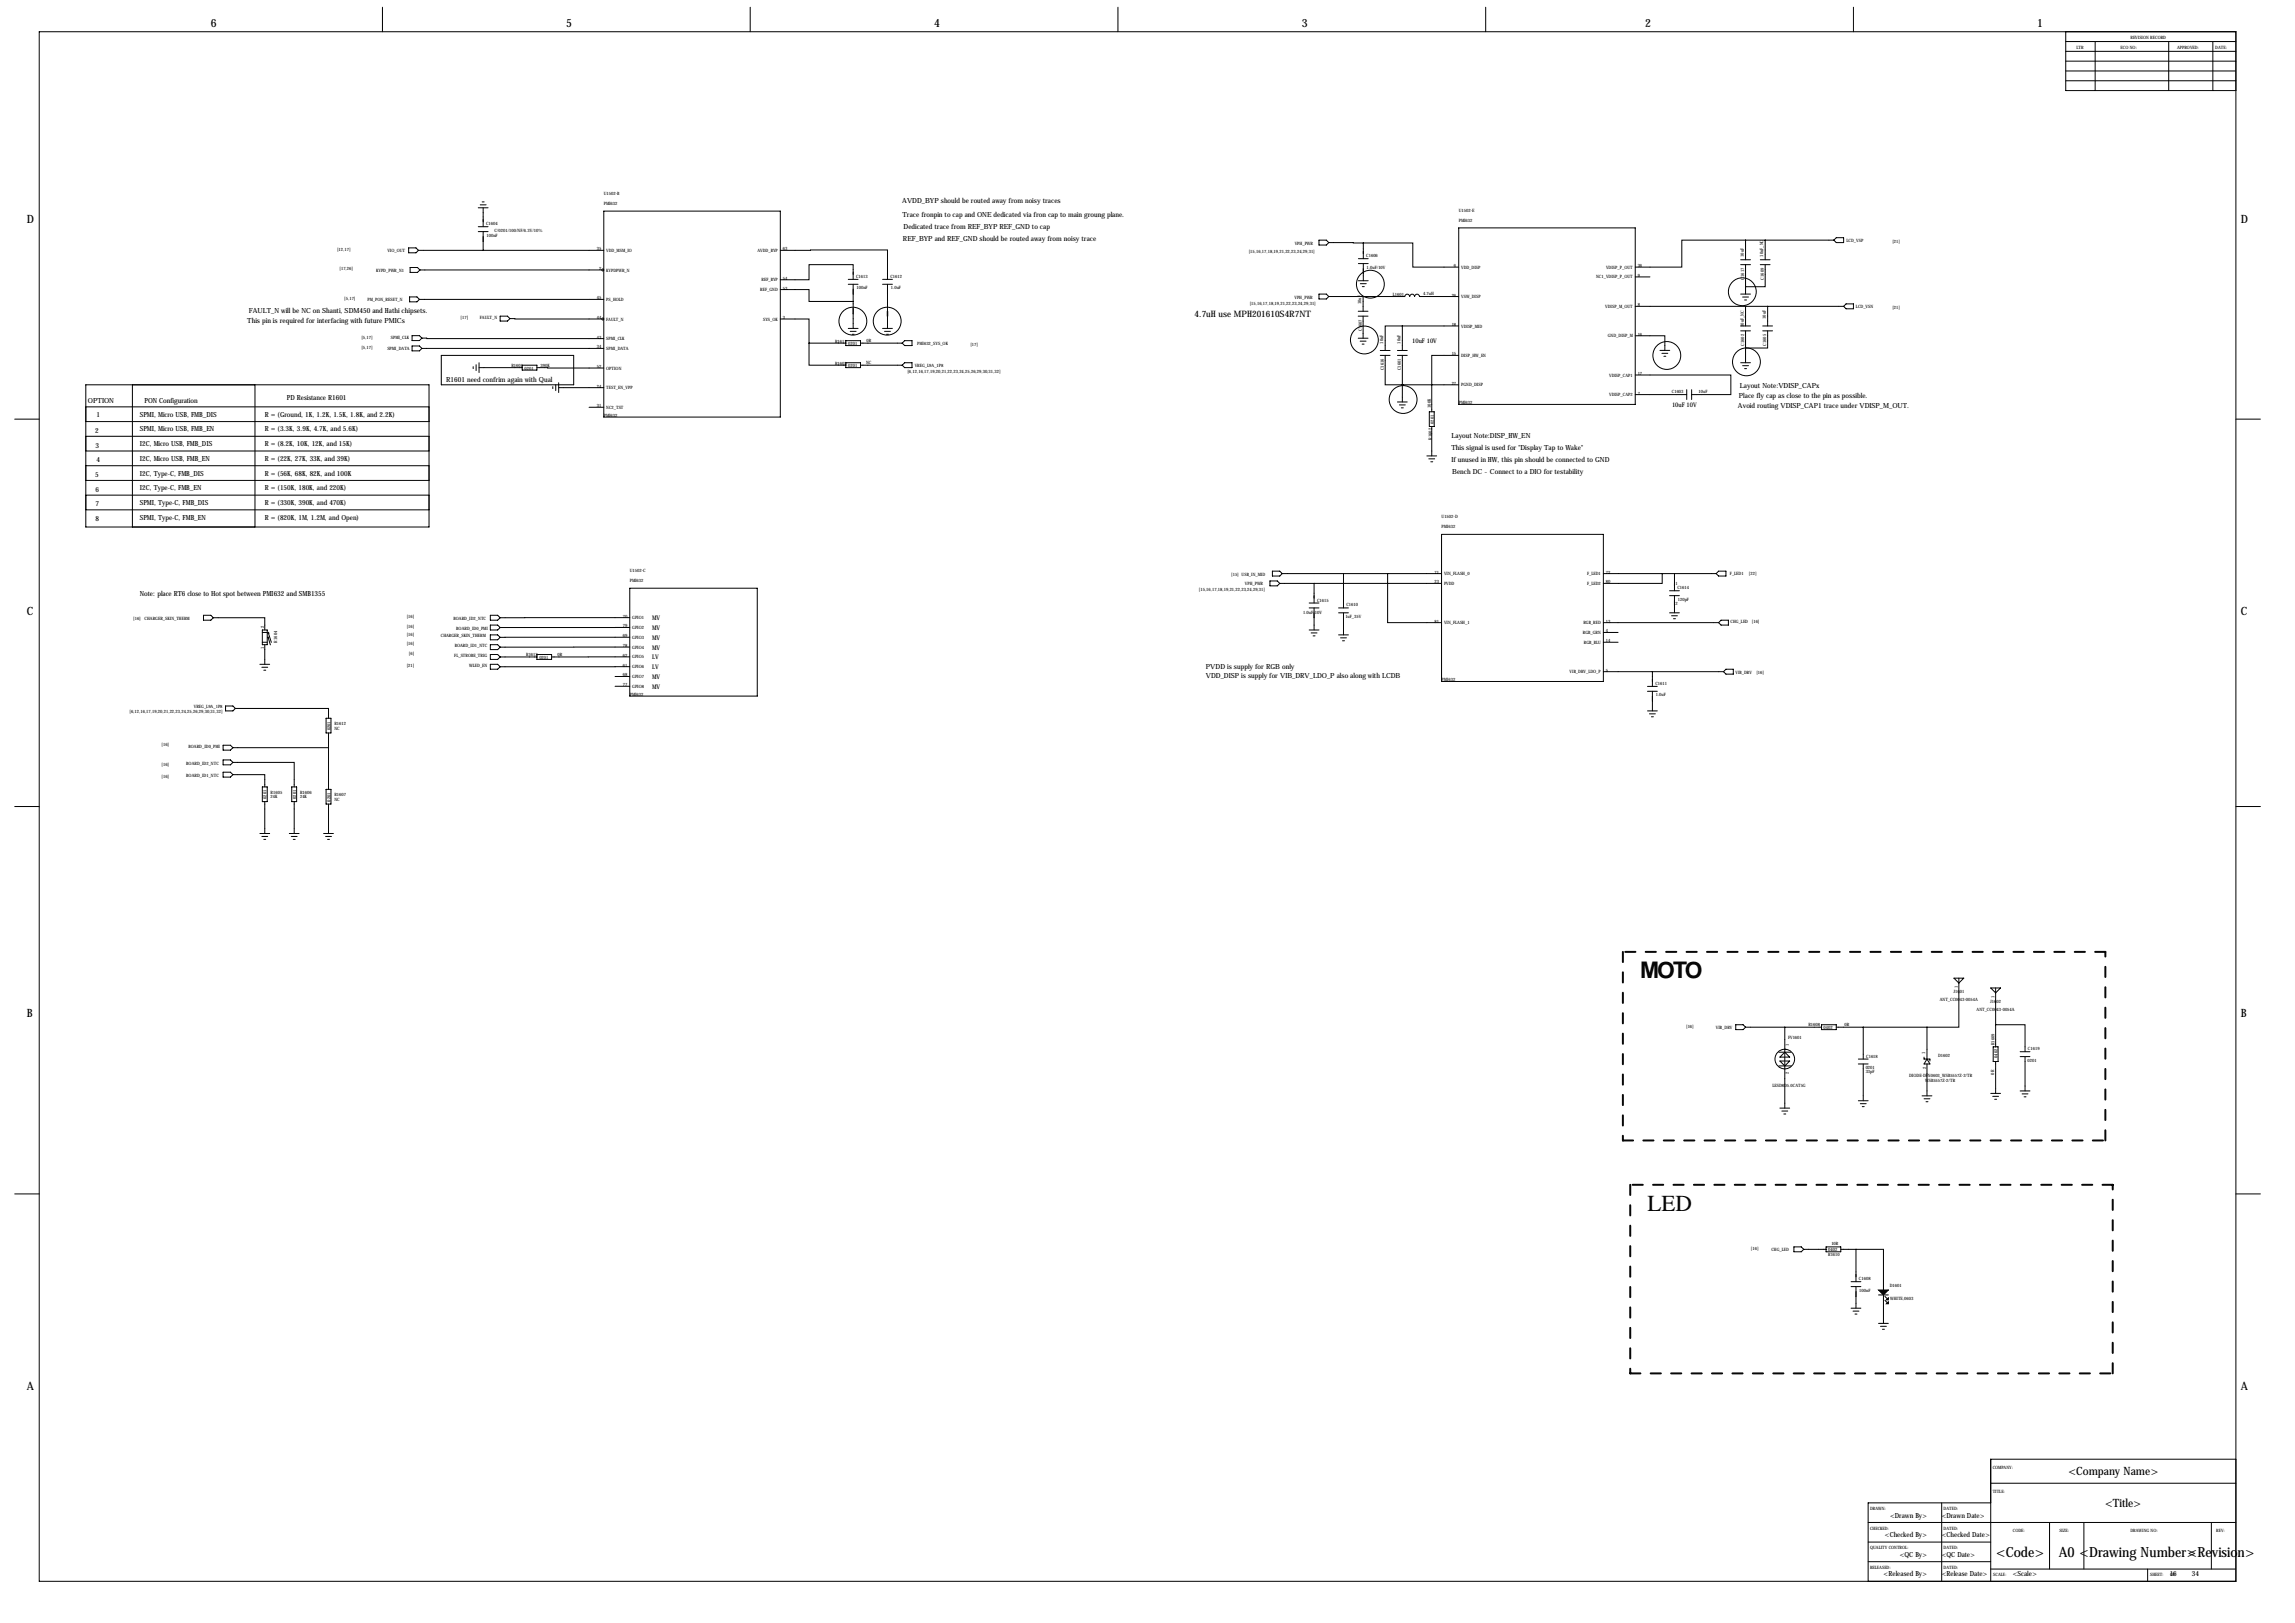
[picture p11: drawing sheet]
<svg xmlns="http://www.w3.org/2000/svg" width="1189mm" height="841mm" viewBox="0 0 1189 841" stroke-linecap="round" stroke-linejoin="round" font-family="sans-serif">
<defs><g id="words">
<g font-size="11.9">
<text x="850" y="507">MOTO</text>
<text x="853" y="627">LED</text>
</g>
<g font-size="7.3">
<text x="1034" y="806">&lt;Code&gt;</text>
<text x="1066" y="806">A0 &lt;Drawing Number&gt;</text>
<text x="1133" y="806">&lt;Revision&gt;</text>
</g>
<g font-size="5.9">
<text x="109" y="14">6</text>
<text x="293" y="14">5</text>
<text x="484" y="14">4</text>
<text x="674" y="14">3</text>
<text x="852" y="14">2</text>
<text x="1055" y="14">1</text>
<text x="14" y="115">D</text>
<text x="1161" y="115">D</text>
<text x="14" y="319">C</text>
<text x="1161" y="319">C</text>
<text x="14" y="527">B</text>
<text x="1161" y="527">B</text>
<text x="14" y="720">A</text>
<text x="1161" y="720">A</text>
<text x="1071" y="764">&lt;Company Name&gt;</text>
<text x="1090" y="781">&lt;Title&gt;</text>
</g>
<text font-size="4.6" x="619" y="164">4.7uH use MPH201610S4R7NT</text>
<g font-size="3.6">
<text x="467" y="105">AVDD_BYP should be routed away from noisy traces</text>
<text x="468" y="112">Trace fronpin to cap and ONE dedicated via fron cap to main groung plane.</text>
<text x="468" y="119">Dedicated trace from REF_BYP REF_GND to cap</text>
<text x="468" y="125">REF_BYP and REF_GND should be routed away from noisy trace</text>
<text x="129" y="162">FAULT_N will be NC on Shanti, SDM450 and Hathi chipsets.</text>
<text x="128" y="167">This pin is required for interfacing with future PMICs</text>
<text x="231" y="198">R1601 need confrim again with Qual</text>
<text x="901" y="201">Layout Note:VDISP_CAPx</text>
<text x="46" y="209">OPTION</text>
<text x="75" y="209">PON Configuration</text>
<text x="149" y="207">PD Resistance R1601</text>
<text x="901" y="206">Place fly cap as close to the pin as possible.</text>
<text x="72" y="216">SPMI, Micro USB, FMB_DIS</text>
<text x="137" y="216">R = (Ground, 1K, 1.2K, 1.5K, 1.8K, and 2.2K)</text>
<text x="900" y="211">Avoid routing VDISP_CAP1 trace under VDISP_M_OUT.</text>
<text x="50" y="216">1</text>
<text x="49" y="224">2</text>
<text x="72" y="223">SPMI, Micro USB, FMB_EN</text>
<text x="137" y="223">R = (3.3K, 3.9K, 4.7K, and 5.6K)</text>
<text x="752" y="227">Layout Note:DISP_HW_EN</text>
<text x="49" y="232">3</text>
<text x="72" y="231">I2C, Micro USB, FMB_DIS</text>
<text x="137" y="231">R = (8.2K, 10K, 12K, and 15K)</text>
<text x="752" y="233">This signal is used for &quot;Display Tap to Wake&quot;</text>
<text x="50" y="239">4</text>
<text x="72" y="239">I2C, Micro USB, FMB_EN</text>
<text x="137" y="239">R = (22K, 27K, 33K, and 39K)</text>
<text x="752" y="239">If unused in HW, this pin should be connected to GND</text>
<text x="752" y="245">Bench DC - Connect to a DIO for testability</text>
<text x="49" y="247">5</text>
<text x="72" y="246">I2C, Type-C, FMB_DIS</text>
<text x="137" y="246">R = (56K, 68K, 82K, and 100K</text>
<text x="49" y="255">6</text>
<text x="72" y="254">I2C, Type-C, FMB_EN</text>
<text x="137" y="254">R = (150K, 180K, and 220K)</text>
<text x="49" y="262">7</text>
<text x="72" y="262">SPMI, Type-C, FMB_DIS</text>
<text x="137" y="262">R = (330K, 390K, and 470K)</text>
<text x="49" y="270">8</text>
<text x="72" y="269">SPMI, Type-C, FMB_EN</text>
<text x="137" y="269">R = (820K, 1M, 1.2M, and Open)</text>
<text x="72" y="309">Note: place RT6 close to Hot spot between PMI632 and SMB1355</text>
<text x="625" y="347">PVDD is supply for RGB only</text>
<text x="625" y="351">VDD_DISP is supply for VIB_DRV_LDO_P also along with LCDB</text>
<text x="979" y="786">&lt;Drawn By&gt;</text>
<text x="1006" y="786">&lt;Drawn Date&gt;</text>
<text x="976" y="796">&lt;Checked By&gt;</text>
<text x="1006" y="796">&lt;Checked Date&gt;</text>
<text x="984" y="806">&lt;QC By&gt;</text>
<text x="1006" y="806">&lt;QC Date&gt;</text>
<text x="976" y="817">&lt;Released By&gt;</text>
<text x="1006" y="817">&lt;Release Date&gt;</text>
<text x="1043" y="817">&lt;Scale&gt;</text>
<text x="1124" y="817">16</text>
<text x="1135" y="817">34</text>
</g>
<g font-size="3.3">
<text x="732" y="178">10uF 10V</text>
<text x="866" y="211">10uF 10V</text>
<text x="338" y="321">MV</text>
<text x="338" y="326">MV</text>
<text x="338" y="331">MV</text>
<text x="338" y="336">MV</text>
<text x="338" y="342">LV</text>
<text x="338" y="347">LV</text>
<text x="338" y="352">MV</text>
<text x="338" y="357">MV</text>
</g>
<g font-size="2.3">
<text x="1104" y="20">REVISION RECORD</text>
<text x="1076" y="25">LTR</text>
<text x="1099" y="25">ECO NO:</text>
<text x="1128" y="25">APPROVED:</text>
<text x="1148" y="25">DATE:</text>
<text x="313" y="101">U1502-B</text>
<text x="313" y="106">PMI632</text>
<text x="756" y="110">U1502-E</text>
<text x="252" y="117">C1604</text>
<text x="756" y="115">PMI632</text>
<text x="252" y="123">100nF</text>
<text x="256" y="120">C/0201/100/NF/6.3V/10%</text>
<text x="957" y="125">LCD_VSP</text>
<text x="175" y="130">[12,17]</text>
<text x="201" y="131">VIO_OUT</text>
<text x="309" y="130">35</text>
<text x="314" y="130">VDD_MSM_IO</text>
<text x="392" y="130">AVDD_BYP</text>
<text x="405" y="130">63</text>
<text x="647" y="131">[15,16,17,18,19,21,22,23,24,29,31]</text>
<text x="671" y="127">VPH_PWR</text>
<text x="980" y="126">[21]</text>
<text x="708" y="133">C1606</text>
<text x="903" y="133" transform="rotate(-90 903 133)">10uF</text>
<text x="913" y="133" transform="rotate(-90 913 133)">10uF_NC</text>
<text x="176" y="140">[17,26]</text>
<text x="195" y="141">KYPD_PWR_N1</text>
<text x="310" y="140">2</text>
<text x="314" y="141">KYPDPWR_N</text>
<text x="443" y="144">C1613</text>
<text x="461" y="144">C1612</text>
<text x="708" y="139">1.0uF/10V</text>
<text x="753" y="138">6</text>
<text x="757" y="139">VDD_DISP</text>
<text x="832" y="139">VDISP_P_OUT</text>
<text x="848" y="138">36</text>
<text x="848" y="143">9</text>
<text x="395" y="146">REF_BYP</text>
<text x="405" y="150">53</text>
<text x="405" y="145">54</text>
<text x="444" y="150">100nF</text>
<text x="461" y="150">1.0uF</text>
<text x="827" y="144">NC1_VDISP_P_OUT</text>
<text x="904" y="145" transform="rotate(-90 904 145)">C1617</text>
<text x="914" y="145" transform="rotate(-90 914 145)">C1609</text>
<text x="178" y="155">[5,17]</text>
<text x="190" y="156">PM_PON_RESET_N</text>
<text x="309" y="155">45</text>
<text x="314" y="156">PS_HOLD</text>
<text x="394" y="151">REF_GND</text>
<text x="671" y="155">VPH_PWR</text>
<text x="722" y="153">L1601</text>
<text x="737" y="153">4.7uH</text>
<text x="752" y="154">26</text>
<text x="757" y="154">VSW_DISP</text>
<text x="647" y="158">[15,16,17,18,19,21,22,23,24,29,31]</text>
<text x="705" y="158" transform="rotate(-90 705 158)">10uF</text>
<text x="832" y="159">VDISP_M_OUT</text>
<text x="848" y="159">8</text>
<text x="961" y="160">LCD_VSN</text>
<text x="980" y="160">[21]</text>
<text x="239" y="165">[17]</text>
<text x="249" y="165">FAULT_N</text>
<text x="309" y="165">44</text>
<text x="314" y="166">FAULT_N</text>
<text x="395" y="166">SYS_OK</text>
<text x="405" y="165">3</text>
<text x="915" y="165" transform="rotate(-90 915 165)">10uF</text>
<text x="705" y="171" transform="rotate(-90 705 171)">C1607</text>
<text x="752" y="169">18</text>
<text x="757" y="170">VDISP_MID</text>
<text x="848" y="174">16</text>
<text x="903" y="169" transform="rotate(-90 903 169)">10uF_NC</text>
<text x="187" y="176">[5,17]</text>
<text x="202" y="176">SPMI_CLK</text>
<text x="309" y="175">43</text>
<text x="314" y="176">SPMI_CLK</text>
<text x="433" y="177">R1611</text>
<text x="439" y="179">0201</text>
<text x="449" y="177">0R</text>
<text x="475" y="179">PMI632_SYS_OK</text>
<text x="503" y="179">[17]</text>
<text x="717" y="178" transform="rotate(-90 717 178)">10uF</text>
<text x="725" y="178" transform="rotate(-90 725 178)">10uF</text>
<text x="833" y="175">GND_DISP_M</text>
<text x="904" y="179" transform="rotate(-90 904 179)">C1602</text>
<text x="915" y="179" transform="rotate(-90 915 179)">C1605</text>
<text x="187" y="181">[5,17]</text>
<text x="201" y="181">SPMI_DATA</text>
<text x="309" y="180">34</text>
<text x="314" y="181">SPMI_DATA</text>
<text x="752" y="184">15</text>
<text x="757" y="185">DISP_HW_EN</text>
<text x="265" y="190">R1601</text>
<text x="272" y="191">0201</text>
<text x="280" y="190">390K</text>
<text x="309" y="191">52</text>
<text x="314" y="191">OPTION</text>
<text x="433" y="189">R1603</text>
<text x="439" y="190">0201</text>
<text x="449" y="189">NC</text>
<text x="474" y="190">VREG_L9A_1P8</text>
<text x="717" y="192" transform="rotate(-90 717 192)">C1616</text>
<text x="726" y="192" transform="rotate(-90 726 192)">C1601</text>
<text x="470" y="193">[6,12,16,17,19,20,21,22,23,24,25,26,29,30,31,32]</text>
<text x="834" y="195">VDISP_CAP1</text>
<text x="848" y="194">17</text>
<text x="309" y="201">24</text>
<text x="314" y="202">TEST_EN_VPP</text>
<text x="752" y="199">27</text>
<text x="757" y="200">PGND_DISP</text>
<text x="866" y="204">C1603</text>
<text x="880" y="203">10uF</text>
<text x="756" y="209">PMI632</text>
<text x="834" y="205">VDISP_CAP2</text>
<text x="848" y="204">7</text>
<text x="309" y="211">31</text>
<text x="314" y="212">NC2_TST</text>
<text x="741" y="211" transform="rotate(-90 741 211)">100K</text>
<text x="313" y="216">PMI632</text>
<text x="743" y="220" transform="rotate(-90 743 220)">0201</text>
<text x="742" y="228" transform="rotate(-90 742 228)">R1602</text>
<text x="747" y="268">U1502-D</text>
<text x="747" y="273">PMI632</text>
<text x="326" y="296">U1502-C</text>
<text x="638" y="298">[15] USB_IN_MID</text>
<text x="743" y="297">71</text>
<text x="748" y="298">VIN_FLASH_0</text>
<text x="822" y="298">F_LED1</text>
<text x="832" y="297">72</text>
<text x="896" y="298">F_LED1</text>
<text x="906" y="298">[22]</text>
<text x="326" y="301">PMI632</text>
<text x="645" y="303">VPH_PWR</text>
<text x="743" y="302">23</text>
<text x="748" y="303">PVDD</text>
<text x="822" y="303">F_LED2</text>
<text x="832" y="302">80</text>
<text x="868" y="303">1</text>
<text x="869" y="305">C1614</text>
<text x="621" y="306">[15,16,17,18,19,21,22,23,24,29,31]</text>
<text x="682" y="312">C1615</text>
<text x="869" y="311">120pF</text>
<text x="675" y="318">1.0uF/10V</text>
<text x="697" y="314">C1610</text>
<text x="868" y="313">2</text>
<text x="69" y="321">[16]</text>
<text x="75" y="321">CHARGER_SKIN_THERM</text>
<text x="211" y="320">[16]</text>
<text x="235" y="321">BOARD_ID2_NTC</text>
<text x="323" y="320">70</text>
<text x="328" y="321">GPIO1</text>
<text x="697" y="320">1uF_35V</text>
<text x="743" y="323">81</text>
<text x="748" y="323">VIN_FLASH_1</text>
<text x="820" y="323">RGB_RED</text>
<text x="832" y="323">13</text>
<text x="896" y="323">CHG_LED</text>
<text x="907" y="323">[16]</text>
<text x="137" y="325" transform="rotate(-90 137 325)">2</text>
<text x="211" y="329">[16]</text>
<text x="211" y="325">[16]</text>
<text x="236" y="326">BOARD_ID0_PMI</text>
<text x="323" y="325">79</text>
<text x="328" y="326">GPIO2</text>
<text x="820" y="328">RGB_GRN</text>
<text x="832" y="328">4</text>
<text x="144" y="333" transform="rotate(-90 144 333)">R1604</text>
<text x="211" y="334">[16]</text>
<text x="228" y="330">CHARGER_SKIN_THERM</text>
<text x="236" y="335">BOARD_ID1_NTC</text>
<text x="323" y="335">78</text>
<text x="323" y="330">69</text>
<text x="328" y="336">GPIO4</text>
<text x="328" y="331">GPIO3</text>
<text x="820" y="333">RGB_BLU</text>
<text x="832" y="333">14</text>
<text x="137" y="336" transform="rotate(-90 137 336)">1</text>
<text x="212" y="339">[6]</text>
<text x="235" y="340">FL_STROBE_TRIG</text>
<text x="273" y="340">R1613</text>
<text x="279" y="341">0201</text>
<text x="289" y="340">0R</text>
<text x="323" y="340">62</text>
<text x="328" y="341">GPIO5</text>
<text x="211" y="346">[21]</text>
<text x="243" y="345">WLED_EN</text>
<text x="323" y="345">61</text>
<text x="328" y="346">GPIO6</text>
<text x="832" y="348">5</text>
<text x="323" y="350">68</text>
<text x="328" y="351">GPIO7</text>
<text x="747" y="353">PMI632</text>
<text x="813" y="349">VIB_DRV_LDO_P</text>
<text x="899" y="349">VIB_DRV</text>
<text x="910" y="349">[16]</text>
<text x="323" y="355">77</text>
<text x="328" y="356">GPIO8</text>
<text x="858" y="355">C1611</text>
<text x="326" y="361">PMI632</text>
<text x="858" y="361">1.0uF</text>
<text x="67" y="369">[6,12,16,17,19,20,21,22,23,24,25,26,29,30,31,32]</text>
<text x="100" y="367">VREG_L9A_1P8</text>
<text x="173" y="376">R1612</text>
<text x="173" y="378">NC</text>
<text x="171" y="378" transform="rotate(-90 171 378)">0201</text>
<text x="84" y="386">[16]</text>
<text x="98" y="387">BOARD_ID0_PMI</text>
<text x="84" y="397">[16]</text>
<text x="97" y="396">BOARD_ID2_NTC</text>
<text x="84" y="403">[16]</text>
<text x="97" y="403">BOARD_ID1_NTC</text>
<text x="138" y="414" transform="rotate(-90 138 414)">0201</text>
<text x="140" y="411">R1605</text>
<text x="140" y="414">24K</text>
<text x="153" y="414" transform="rotate(-90 153 414)">0201</text>
<text x="155" y="411">R1606</text>
<text x="155" y="414">24K</text>
<text x="173" y="412">R1607</text>
<text x="171" y="415" transform="rotate(-90 171 415)">0201</text>
<text x="173" y="415">NC</text>
<text x="1012" y="514">J1601</text>
<text x="1014" y="512" transform="rotate(-90 1014 512)">1</text>
<text x="1005" y="518">ANT_CC0043-0054A</text>
<text x="1031" y="519">J1602</text>
<text x="1033" y="517" transform="rotate(-90 1033 517)">1</text>
<text x="1024" y="524">ANT_CC0043-0054A</text>
<text x="873" y="532">[16]</text>
<text x="889" y="533">VIB_DRV</text>
<text x="937" y="532">R1608</text>
<text x="945" y="533">0402</text>
<text x="956" y="531">0R</text>
<text x="926" y="538">FV1601</text>
<text x="927" y="542" transform="rotate(-90 927 542)">1</text>
<text x="1033" y="541" transform="rotate(-90 1033 541)">R1609</text>
<text x="1051" y="544">C1619</text>
<text x="967" y="548">C1618</text>
<text x="997" y="546" transform="rotate(-90 997 546)">1</text>
<text x="1004" y="547">D1602</text>
<text x="1035" y="548" transform="rotate(-90 1035 548)">0402</text>
<text x="1050" y="550">0201</text>
<text x="927" y="556" transform="rotate(-90 927 556)">2</text>
<text x="966" y="554">0201</text>
<text x="966" y="556">33pF</text>
<text x="998" y="554" transform="rotate(-90 998 554)">2</text>
<text x="1033" y="557" transform="rotate(-90 1033 557)">0R</text>
<text x="918" y="563">LESD8D5.0CAT5G</text>
<text x="989" y="558">DIODE-DFN0603_WSB5557Z-2/TR</text>
<text x="997" y="561">WSB5557Z-2/TR</text>
<text x="907" y="648">[16]</text>
<text x="918" y="648">CHG_LED</text>
<text x="947" y="648">0402</text>
<text x="949" y="645">10R</text>
<text x="947" y="650">R1610</text>
<text x="963" y="663">C1608</text>
<text x="963" y="669">100nF</text>
<text x="979" y="666">D1601</text>
<text x="979" y="674">WHITE,0603</text>
<text x="1032" y="761">COMPANY:</text>
<text x="1032" y="773">TITLE:</text>
<text x="969" y="782">DRAWN:</text>
<text x="1007" y="782">DATED:</text>
<text x="969" y="792">CHECKED:</text>
<text x="1007" y="792">DATED:</text>
<text x="1043" y="794">CODE:</text>
<text x="1067" y="794">SIZE:</text>
<text x="1104" y="794">DRAWING NO:</text>
<text x="1148" y="794">REV:</text>
<text x="969" y="803">QUALITY CONTROL:</text>
<text x="1007" y="803">DATED:</text>
<text x="969" y="813">RELEASED:</text>
<text x="1007" y="813">DATED:</text>
<text x="1033" y="817">SCALE:</text>
<text x="1114" y="817">SHEET:</text>
<text x="1124" y="817">OF</text>
</g>
</g></defs>
<g fill="none" stroke="#000" stroke-width=".52">
<path d="M20 16h1138v803h-1138zM198 4v12M389 4v12M579 4v12M770 4v12M960 4v12M1070 16v31h88M1070 32h88M1070 22h88M1070 27h88M1070 37h88M1085 22v25"/>
<path d="M1123 22v25M1146 22v25M1070 42h88M248 117h5M248 120h5M248 108h5M249 106h3M250 105h1M250 108v9M250 120v10M313 109h91v107h-91zM756 118h91v91h-91z"/>
<path d="M212 128h3l2 2-2 1h-3zM212 139h4l2 1-2 1h-4zM217 130h96M218 140h94M404 130l56-1v16M683 124h4l1 2-1 1h-4zM688 126h18M704 134h5M704 137h5M706 126h26v12h24M706 126v8M706 137v8"/>
<path d="M902 137h5M902 135h5M904 124h-33v14h-24M904 124v11M904 137v15M904 124h46M912 137h5M912 135h5M914 137v12h-10M914 124v11M951 123h4v3h-4l-1-2zM212 154h4l1 1-1 1h-4z"/>
<path d="M217 155h96M404 150h15v6h23M439 145h5M439 147h5M442 145v-8h-23v8h-15M442 147v13M457 145h5M457 147h5M460 147v14M683 152h4l1 2-1 1h-4zM688 154h40a1.3 1.3 0 0 1 1-2 1.3 1.3 0 0 1 1 2 1.4 1.4 0 0 1 2-2 1.3 1.3 0 0 1 1 2 1.3 1.3 0 0 1 1-2 1.3 1.3 0 0 1 1 2h21M704 145h5"/>
<path d="M705 147h3M706 148h1M706 154v7M847 159h108M847 143h8M902 152h5M903 154h3M904 155h1M904 159v10M916 159v10M955 159l1-2h4v3h-4zM213 174h4l2 1-2 1h-4z"/>
<path d="M213 179h4l2 1-2 2h-4zM219 175h94M259 164h4l1 1-1 1h-4zM264 165h48M404 165h15v13M419 178v11h19M419 178h19M438 176h8v3h-8zM439 170h5M440 172h3M441 173h1M442 162v8"/>
<path d="M446 178h21M457 170h5M458 172h3M459 173h1M460 164v6M469 176h3v3h-3l-2-1zM704 164h5M704 161h5M704 175h5M705 177h3M706 178h1M706 164v11"/>
<path d="M726 169h-8v13M726 169h30M726 169v13M847 174h15v7M902 169h5M902 171h5M904 171v17M913 169h5M913 171h5M916 171v9h-12M44 199h178v74h-178zM69 199v74"/>
<path d="M132 199v74M219 180h94M229 184h68v15h-68zM245 190v1M247 189v3M248 190h23M248 188v5M271 189h7v3h-7zM278 190l35 1M288 199v3M289 198v5M438 188h8v2h-8z"/>
<path d="M446 189h21M467 189l2-1h3v2h-3zM715 184h5M715 182h5M718 184v15h8M724 184h5M724 182h5M726 199h.1M726 199h30M726 184v24M756 184h-14v29M847 194h50v10h-21"/>
<path d="M860 181h5M861 183h3M862 185h1M902 188h5M903 189h3M904 191h1M8 217h12M44 218h178M44 211h178M286 200v1M289 201h24M305 211h8"/>
<path d="M724 208h5M725 210h3M726 211h1M740 213h3v8h-3zM847 204h27M874 202v5M876 202v5M1158 217h13M44 234h178M44 226h178M739 236h5M740 238h3"/>
<path d="M741 239h1M742 221v15M44 249h178M44 241h178M44 256h178M44 264h178M747 277h84v76h-84zM659 296h4l1 1-1 1h-4zM664 297h83M696 297v18M719 297v26h28M831 297h58"/>
<path d="M861 297v5h-30M867 297v9M889 297l1-1h4v2h-4zM105 319h4l1 1-1 1h-4zM110 320h27v6M254 319h4l1 1-1 1h-4zM326 320h-67M326 305h66v56h-66zM658 301h4l1 1-1 1h-4zM663 302h84M678 312h5M678 315h5"/>
<path d="M681 302v10M681 315v11M693 315h5M693 317h5M696 317v12M865 317h5M865 306h5M865 309h5M866 319h3M867 309v8M136 328h2M136 333h2"/>
<path d="M136 326h2v8h-2zM137 334v10M139 330v1M139 330l1 4M139 330h.1M139 327l2 6M139 328h.1M254 334h4l1 1-1 1h-4zM254 324h4l1 1-1 1h-4zM254 339h4l1 1-1 2h-4zM254 329h4l1 1-1 1h-4zM278 339h8v3h-8z"/>
<path d="M326 330h-67M326 325h-67M326 335h-67M678 326h5M679 328h3M680 329h1M693 329h5M694 330h3M695 332h1M831 323h59M831 328h7M831 333h7"/>
<path d="M867 320h1M892 321h3v3h-3l-2-1zM135 344h5M136 346h3M137 347h1M254 344h4l1 1-1 2h-4zM259 340h19M319 350h7M319 355h7M326 345h-67M326 340h-40M831 348h62"/>
<path d="M853 356h6M853 358h6M856 348v8M856 358v10M894 347h4v2h-4l-1-1zM117 366h4l1 1-1 1h-4zM122 367h48v5M169 372h2v8h-2zM170 380v29M853 368h6M854 370h4M855 371h1"/>
<path d="M116 400h3l2 1-2 2h-3zM116 386h3l2 1-2 2h-3zM116 394h3l2 1-2 1h-3zM121 395h31v13M121 387h49M8 418h12M121 401h16v7M136 408h2v7h-2zM137 415v17M151 408h3v7h-3zM152 415v17M169 409h2v7h-2z"/>
<path d="M170 416v16M1158 418h13M135 432h5M136 433h3M137 435h1M150 432h5M151 433h3M152 435h1M168 432h5M169 433h3M170 435h1M1012 507h5l-2 2z"/>
<path d="M1015 507v25h-17M1031 512h5l-2 2zM1034 512v30M899 531h4l1 1-1 1h-4zM904 532h40M925 532v42M944 531h7v2h-7zM951 532h47M965 532v17M998 532v17M1034 531h15v14M922 552h6"/>
<path d="M922 545h6M922 550h5l-2 2zM925 543h.1M925 545l2 3h-5zM963 549h5M963 551h5M965 551v19M997 548v1h3v1M998 549l2 2h-3zM998 551v17M1033 542h2v8h-2zM1034 550v16"/>
<path d="M1046 545h6M1046 547h6M1049 547v18M922 574h5M923 575h3M924 577h1M963 570h5M964 572h3M965 573h1M996 568h5M997 569h3M998 571h1"/>
<path d="M1031 566h5M1032 568h3M1033 569h1M1046 565h6M1047 567h4M1049 568h1M8 618h12M1158 618h13M929 646h4l1 1-1 1h-4zM934 647h12M946 646h8v2h-8zM954 647h7"/>
<path d="M961 647h15v21M961 647v17M959 664h5M959 666h5M959 678h5M960 679h3M961 666v12M973 671h5M976 671v14M976 672l2 1M976 674l2 1M961 681h1"/>
<path d="M973 685h5M974 687h3M975 689h1M1158 756h-127v63M1006 778v41M1031 768h127M1031 778h-63v41M968 789h190M968 799h63M1062 789v24M1080 789v24M1146 789v24"/>
<path d="M968 809h63M1031 813h127M1113 813v6"/>
<circle cx="312" cy="140" r=".5"/>
<circle cx="710" cy="147" r="7"/>
<circle cx="903" cy="151" r="7"/>
<circle cx="312" cy="165" r=".5"/>
<circle cx="442" cy="166" r="7"/>
<circle cx="460" cy="166" r="7"/>
<circle cx="707" cy="176" r="7"/>
<circle cx="863" cy="184" r="7"/>
<circle cx="905" cy="187" r="7"/>
<circle cx="727" cy="207" r="7"/>
<circle cx="925" cy="549" r="5"/>
</g>
<path d="M841 493v98M1091 493h-250M841 591h250M1091 591v-98M844 614v97M1094 614h-250M844 711h250M1094 711v-97" fill="none" stroke="#000" stroke-width="1" stroke-dasharray="5.3 5.3"/>
<path d="M442 160v2M460 161v3" fill="none" stroke="#000" stroke-width=".76"/>
<path d="M973 668h5l-2 3zM977 673l1-1v1zM977 675l1-1v1z" fill="#000" stroke="#000" stroke-width=".52"/>
<use href="#words"/>
</svg>
